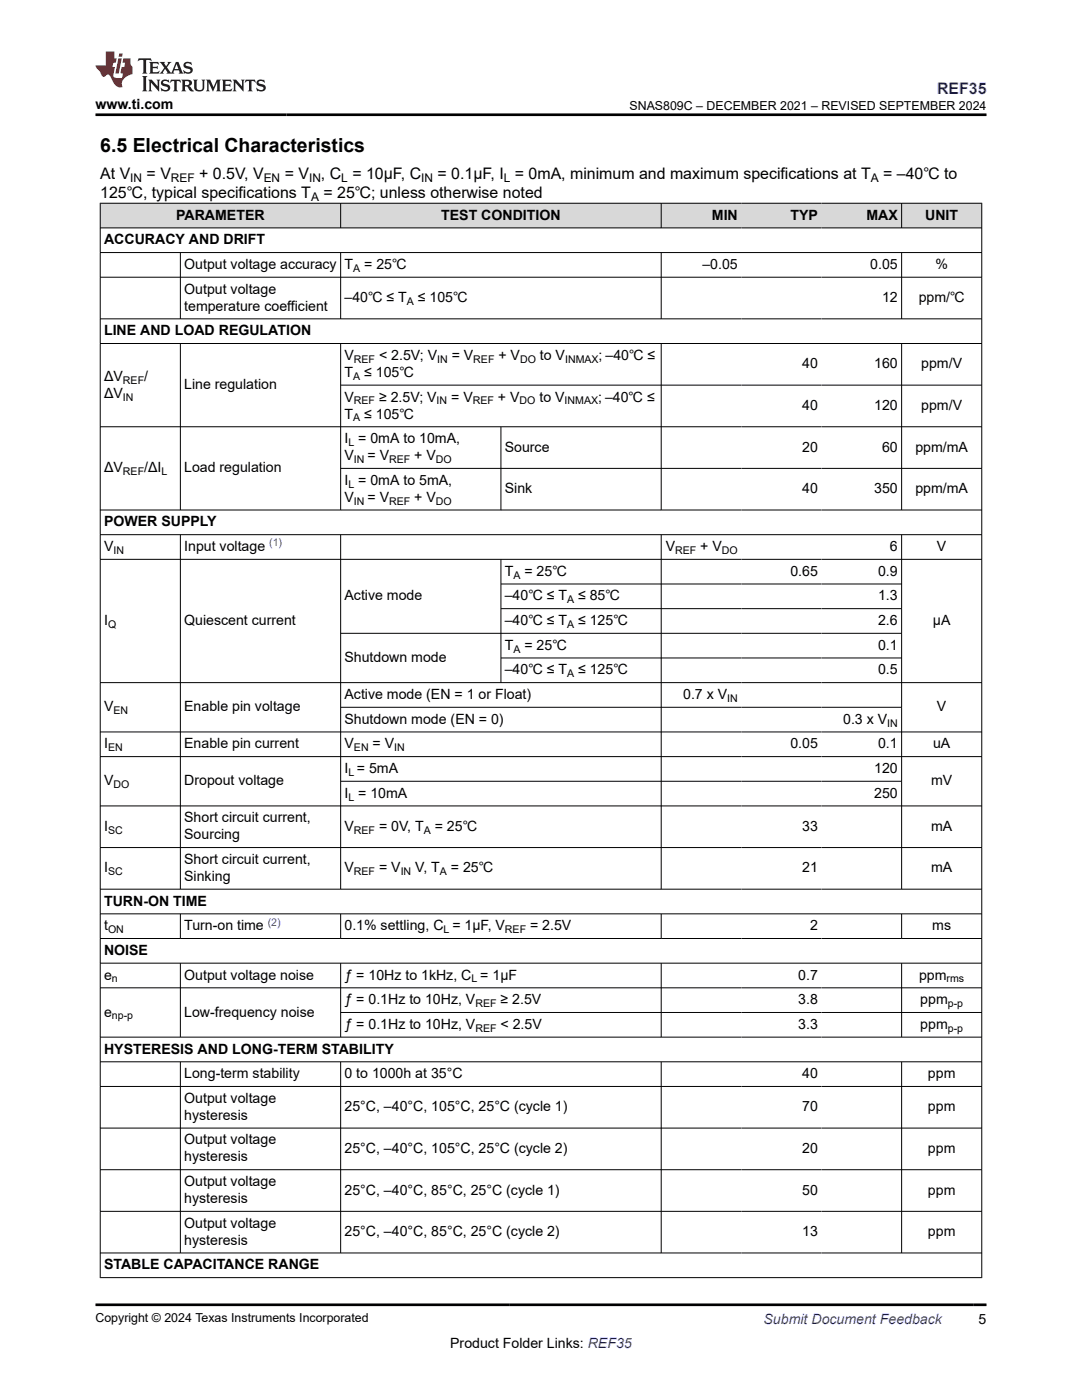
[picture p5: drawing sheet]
<svg xmlns="http://www.w3.org/2000/svg" width="216mm" height="279mm" viewBox="0 0 216 279" stroke-linecap="round" stroke-linejoin="round" font-family="sans-serif">
<defs><g id="words">
<text font-size="3.9" x="20" y="30.3">6.5 Electrical Characteristics</text>
<text font-size="3.2" fill="#00f" x="187" y="18.7">REF35</text>
<g font-size="3.2">
<text x="20" y="35.7">At V</text>
<text x="29.3" y="35.7">= V</text>
<text x="39.8" y="35.7">+ 0.5V, V</text>
<text x="56.8" y="35.7">= V</text>
<text x="64" y="35.7">, C = 10µF, C</text>
<text x="87.3" y="35.7">= 0.1µF, I = 0mA, minimum and maximum specifications at T</text>
<text x="176.2" y="35.7">= –40℃ to</text>
<text x="20" y="39.5">125℃, typical specifications T</text>
<text x="64.5" y="39.5">= 25℃; unless otherwise noted</text>
</g>
<g font-size="2.8">
<text x="19.1" y="21.8">www.ti.com</text>
<text x="35.2" y="43.8">PARAMETER</text>
<text x="88" y="43.8">TEST CONDITION</text>
<text x="142" y="43.8">MIN</text>
<text x="157.7" y="43.8">TYP</text>
<text x="172.9" y="43.8">MAX</text>
<text x="184.6" y="43.8">UNIT</text>
<text x="20.8" y="48.8">ACCURACY AND DRIFT</text>
<text x="36.8" y="53.7">Output voltage accuracy</text>
<text x="68.7" y="53.7">T</text>
<text x="72.7" y="53.7">= 25℃</text>
<text x="140.2" y="53.7">–0.05</text>
<text x="173.6" y="53.7">0.05</text>
<text x="186.7" y="53.7">%</text>
<text x="36.8" y="58.6">Output voltage</text>
<text x="36.8" y="62">temperature coefficient</text>
<text x="68.7" y="60.3">–40℃ ≤ T</text>
<text x="83.4" y="60.3">≤ 105℃</text>
<text x="176" y="60.3">12</text>
<text x="183.3" y="60.3">ppm/℃</text>
<text x="20.8" y="66.9">LINE AND LOAD REGULATION</text>
<text x="68.7" y="71.8">V</text>
<text x="75.6" y="71.8">&lt; 2.5V; V</text>
<text x="90.1" y="71.8">= V</text>
<text x="99.5" y="71.8">+ V</text>
<text x="107.7" y="71.8">to V</text>
<text x="119.5" y="71.8">; –40℃ ≤</text>
<text x="20.8" y="76">ΔV</text>
<text x="28.8" y="76">/</text>
<text x="36.8" y="77.7">Line regulation</text>
<text x="68.7" y="75.2">T</text>
<text x="72.7" y="75.2">≤ 105℃</text>
<text x="160.1" y="73.5">40</text>
<text x="174.4" y="73.5">160</text>
<text x="183.8" y="73.5">ppm/V</text>
<text x="20.8" y="79.4">ΔV</text>
<text x="68.7" y="80.1">V</text>
<text x="68.7" y="83.5">T</text>
<text x="72.7" y="83.5">≤ 105℃</text>
<text x="75.6" y="80.1">≥ 2.5V; V</text>
<text x="90" y="80.1">= V</text>
<text x="99.4" y="80.1">+ V</text>
<text x="107.6" y="80.1">to V</text>
<text x="119.4" y="80.1">; –40℃ ≤</text>
<text x="160.1" y="81.8">40</text>
<text x="174.4" y="81.8">120</text>
<text x="183.8" y="81.8">ppm/V</text>
<text x="68.7" y="88.4">I = 0mA to 10mA,</text>
<text x="20.8" y="94.3">ΔV</text>
<text x="28.8" y="94.3">/ΔI</text>
<text x="36.8" y="94.3">Load regulation</text>
<text x="68.7" y="91.8">V</text>
<text x="73.3" y="91.8">= V</text>
<text x="82.7" y="91.8">+ V</text>
<text x="100.7" y="90.1">Source</text>
<text x="160.1" y="90.1">20</text>
<text x="176" y="90.1">60</text>
<text x="182.7" y="90.1">ppm/mA</text>
<text x="68.7" y="96.8">I = 0mA to 5mA,</text>
<text x="68.7" y="100.1">V</text>
<text x="73.3" y="100.1">= V</text>
<text x="82.7" y="100.1">+ V</text>
<text x="100.7" y="98.4">Sink</text>
<text x="160.1" y="98.4">40</text>
<text x="174.4" y="98.4">350</text>
<text x="182.7" y="98.4">ppm/mA</text>
<text x="20.8" y="105.1">POWER SUPPLY</text>
<text x="20.8" y="110">V</text>
<text x="36.8" y="110">Input voltage</text>
<text x="132.8" y="110">V</text>
<text x="139.7" y="110">+ V</text>
<text x="177.6" y="110">6</text>
<text x="187" y="110">V</text>
<text x="68.7" y="119.8">Active mode</text>
<text x="100.7" y="114.9">T</text>
<text x="100.7" y="119.8">–40℃ ≤ T</text>
<text x="104.6" y="114.9">= 25℃</text>
<text x="115.4" y="119.8">≤ 85℃</text>
<text x="157.7" y="114.9">0.65</text>
<text x="175.2" y="114.9">0.9</text>
<text x="175.2" y="119.8">1.3</text>
<text x="20.8" y="124.7">I</text>
<text x="36.8" y="124.7">Quiescent current</text>
<text x="100.7" y="124.7">–40℃ ≤ T</text>
<text x="115.4" y="124.7">≤ 125℃</text>
<text x="175.2" y="124.7">2.6</text>
<text x="186.2" y="124.7">µA</text>
<text x="100.7" y="129.7">T</text>
<text x="104.6" y="129.7">= 25℃</text>
<text x="175.2" y="129.7">0.1</text>
<text x="68.7" y="132.1">Shutdown mode</text>
<text x="100.7" y="134.6">–40℃ ≤ T</text>
<text x="115.4" y="134.6">≤ 125℃</text>
<text x="175.2" y="134.6">0.5</text>
<text x="20.8" y="142">V</text>
<text x="36.8" y="142">Enable pin voltage</text>
<text x="68.7" y="139.5">Active mode (EN = 1 or Float)</text>
<text x="136.3" y="139.5">0.7 x V</text>
<text x="187" y="142">V</text>
<text x="20.8" y="149.4">I</text>
<text x="36.8" y="149.4">Enable pin current</text>
<text x="68.7" y="144.4">Shutdown mode (EN = 0)</text>
<text x="68.7" y="149.4">V</text>
<text x="74.3" y="149.4">= V</text>
<text x="157.7" y="149.4">0.05</text>
<text x="168.2" y="144.4">0.3 x V</text>
<text x="175.2" y="149.4">0.1</text>
<text x="186.2" y="149.4">uA</text>
<text x="68.7" y="154.3">I = 5mA</text>
<text x="174.4" y="154.3">120</text>
<text x="20.8" y="156.7">V</text>
<text x="36.8" y="156.7">Dropout voltage</text>
<text x="68.7" y="159.2">I = 10mA</text>
<text x="174.4" y="159.2">250</text>
<text x="185.8" y="156.7">mV</text>
<text x="20.8" y="165.8">I</text>
<text x="36.8" y="164.1">Short circuit current,</text>
<text x="36.8" y="167.5">Sourcing</text>
<text x="68.7" y="165.8">V</text>
<text x="75.6" y="165.8">= 0V, T</text>
<text x="86.8" y="165.8">= 25℃</text>
<text x="160.1" y="165.8">33</text>
<text x="185.8" y="165.8">mA</text>
<text x="36.8" y="172.4">Short circuit current,</text>
<text x="20.8" y="174.1">I</text>
<text x="36.8" y="175.8">Sinking</text>
<text x="68.7" y="174.1">V</text>
<text x="75.6" y="174.1">= V</text>
<text x="82.9" y="174.1">V, T</text>
<text x="90" y="174.1">= 25℃</text>
<text x="160.1" y="174.1">21</text>
<text x="185.8" y="174.1">mA</text>
<text x="20.8" y="180.7">TURN-ON TIME</text>
<text x="20.8" y="185.7">t</text>
<text x="36.8" y="185.7">Turn-on time</text>
<text x="68.7" y="185.7">0.1% settling, C = 1µF, V</text>
<text x="105.8" y="185.7">= 2.5V</text>
<text x="161.6" y="185.7">2</text>
<text x="186" y="185.7">ms</text>
<text x="20.8" y="190.6">NOISE</text>
<text x="20.8" y="195.5">e</text>
<text x="36.8" y="195.5">Output voltage noise</text>
<text x="68.7" y="195.5">ƒ = 10Hz to 1kHz, C = 1µF</text>
<text x="159.3" y="195.5">0.7</text>
<text x="183.4" y="195.5">ppm</text>
<text x="20.8" y="202.9">e</text>
<text x="36.8" y="202.9">Low-frequency noise</text>
<text x="68.7" y="200.4">ƒ = 0.1Hz to 10Hz, V</text>
<text x="99.9" y="200.4">≥ 2.5V</text>
<text x="159.3" y="200.4">3.8</text>
<text x="183.6" y="200.4">ppm</text>
<text x="68.7" y="205.3">ƒ = 0.1Hz to 10Hz, V</text>
<text x="99.9" y="205.3">&lt; 2.5V</text>
<text x="159.3" y="205.3">3.3</text>
<text x="183.6" y="205.3">ppm</text>
<text x="20.8" y="210.3">HYSTERESIS AND LONG-TERM STABILITY</text>
<text x="36.8" y="215.2">Long-term stability</text>
<text x="68.7" y="215.2">0 to 1000h at 35°C</text>
<text x="160.1" y="215.2">40</text>
<text x="185.2" y="215.2">ppm</text>
<text x="36.8" y="220.1">Output voltage</text>
<text x="68.7" y="221.8">25°C, –40°C, 105°C, 25°C (cycle 1)</text>
<text x="160.1" y="221.8">70</text>
<text x="185.2" y="221.8">ppm</text>
<text x="36.8" y="223.5">hysteresis</text>
<text x="36.8" y="228.4">Output voltage</text>
<text x="36.8" y="231.8">hysteresis</text>
<text x="68.7" y="230.1">25°C, –40°C, 105°C, 25°C (cycle 2)</text>
<text x="160.1" y="230.1">20</text>
<text x="185.2" y="230.1">ppm</text>
<text x="36.8" y="236.7">Output voltage</text>
<text x="68.7" y="238.4">25°C, –40°C, 85°C, 25°C (cycle 1)</text>
<text x="160.1" y="238.4">50</text>
<text x="185.2" y="238.4">ppm</text>
<text x="36.8" y="240.1">hysteresis</text>
<text x="36.8" y="245">Output voltage</text>
<text x="36.8" y="248.4">hysteresis</text>
<text x="68.7" y="246.7">25°C, –40°C, 85°C, 25°C (cycle 2)</text>
<text x="160.1" y="246.7">13</text>
<text x="185.2" y="246.7">ppm</text>
<text x="20.8" y="253.3">STABLE CAPACITANCE RANGE</text>
<text x="89.8" y="269">Product Folder Links: REF35</text>
<text x="195.3" y="264.2">5</text>
</g>
<text font-size="2.8" fill="#00f" x="152.4" y="264.2">Submit Document Feedback</text>
<g font-size="2.5">
<text x="125.6" y="21.9">SNAS809C – DECEMBER 2021 – REVISED SEPTEMBER 2024</text>
<text x="19.1" y="263.9">Copyright © 2024 Texas Instruments Incorporated</text>
</g>
<g font-size="2.4">
<text x="26" y="36.3">IN</text>
<text x="34.1" y="36.3">REF</text>
<text x="52.6" y="36.3">EN</text>
<text x="61.7" y="36.3">IN</text>
<text x="62.1" y="40.1">A</text>
<text x="68.1" y="36.3">L</text>
<text x="84.1" y="36.3">IN</text>
<text x="100.5" y="36.3">L</text>
<text x="173.8" y="36.3">A</text>
</g>
<g font-size="2.1">
<text x="70.5" y="54.2">A</text>
<text x="81.2" y="60.9">A</text>
<text x="24.5" y="76.5">REF</text>
<text x="70.5" y="75.8">A</text>
<text x="70.6" y="72.4">REF</text>
<text x="87.2" y="72.4">IN</text>
<text x="94.4" y="72.4">REF</text>
<text x="103.8" y="72.4">DO</text>
<text x="112.8" y="72.4">INMAX</text>
<text x="24.5" y="79.9">IN</text>
<text x="70.6" y="80.7">REF</text>
<text x="87.1" y="80.7">IN</text>
<text x="94.3" y="80.7">REF</text>
<text x="103.7" y="80.7">DO</text>
<text x="112.7" y="80.7">INMAX</text>
<text x="69.5" y="89">L</text>
<text x="70.5" y="84.1">A</text>
<text x="24.5" y="94.9">REF</text>
<text x="32.2" y="94.9">L</text>
<text x="70.6" y="92.4">IN</text>
<text x="77.6" y="92.4">REF</text>
<text x="87" y="92.4">DO</text>
<text x="69.5" y="97.3">L</text>
<text x="70.6" y="100.7">IN</text>
<text x="77.6" y="100.7">REF</text>
<text x="87" y="100.7">DO</text>
<text x="22.6" y="110.5">IN</text>
<text x="134.7" y="110.5">REF</text>
<text x="144" y="110.5">DO</text>
<text x="102.4" y="115.5">A</text>
<text x="21.6" y="125.3">Q</text>
<text x="113.2" y="120.4">A</text>
<text x="113.2" y="125.3">A</text>
<text x="102.4" y="130.2">A</text>
<text x="113.2" y="135.2">A</text>
<text x="22.6" y="142.5">EN</text>
<text x="145.1" y="140.1">IN</text>
<text x="21.6" y="149.9">EN</text>
<text x="70.6" y="149.9">EN</text>
<text x="78.7" y="149.9">IN</text>
<text x="177" y="145">IN</text>
<text x="69.5" y="154.8">L</text>
<text x="22.6" y="157.3">DO</text>
<text x="69.5" y="159.8">L</text>
<text x="21.6" y="166.4">SC</text>
<text x="70.6" y="166.4">REF</text>
<text x="84.6" y="166.4">A</text>
<text x="21.6" y="174.7">SC</text>
<text x="70.6" y="174.7">REF</text>
<text x="80" y="174.7">IN</text>
<text x="87.8" y="174.7">A</text>
<text x="21.6" y="186.2">ON</text>
<text x="88.5" y="186.2">L</text>
<text x="100.8" y="186.2">REF</text>
<text x="22.3" y="196.1">n</text>
<text x="94.1" y="196.1">L</text>
<text x="188.9" y="196.1">rms</text>
<text x="22.3" y="203.4">np-p</text>
<text x="94.9" y="201">REF</text>
<text x="189.1" y="201">p-p</text>
<text x="94.9" y="205.9">REF</text>
<text x="189.1" y="205.9">p-p</text>
</g>
<g font-size="2.1" fill="#00f">
<text x="53.7" y="109">(1)</text>
<text x="53.4" y="184.7">(2)</text>
</g>
</g></defs>
<g fill="#d8d8d8">
<path d="M20 40.6h175.9v4.9h-175.9z" fill-rule="evenodd"/>
<path d="M20.1 40.6h47.8v4.8h-47.8z" fill-rule="evenodd"/>
<path d="M68 40.6h63.9v4.8h-63.9z" fill-rule="evenodd"/>
<path d="M132 40.6h15.9v4.8h-15.9z" fill-rule="evenodd"/>
<path d="M147.9 40.6h16v4.8h-16z" fill-rule="evenodd"/>
<path d="M163.9 40.6h15.9v4.8h-15.9z" fill-rule="evenodd"/>
<path d="M180 40.6h15.8v4.8h-15.8z" fill-rule="evenodd"/>
</g>
<g fill="none" stroke="#000" stroke-width=".2">
<path d="M19.9 40.6h176.1M19.9 45.5h176.1M19.9 50.4h176.1M19.9 55.3h176.1M20 40.5v214.5M36 50.4v13.3M68 40.5v5M68 50.4v13.3M131.9 40.5v5M131.9 50.4v13.3M179.9 40.5v5M179.9 50.4v13.3"/>
<path d="M195.9 40.5v214.5M19.9 63.6h176.1M19.9 68.6h176.1M36 68.6v33.2M68 68.6v33.2M68 76.9h128M131.9 68.6v33.2M179.9 68.6v33.2M68 93.5h128M100 85.2v16.6M196 85.2h-176.1M19.9 106.7h176.1"/>
<path d="M19.9 111.6h176.1M36 106.7v70.8M68 106.7v70.8M100 111.6v24.7M100 116.5h80M131.9 106.7v70.8M179.9 106.7v70.8M196 101.8h-176.1M19.9 136.2h176.1M68 126.4h112M100 121.5h80M100 131.3h80"/>
<path d="M19.9 146.1h176.1M19.9 151h176.1M68 141.2h112M68 155.9h112M19.9 160.8h176.1M19.9 169.1h176.1M19.9 177.5h176.1M19.9 182.4h176.1M19.9 187.3h176.1M19.9 192.2h176.1M19.9 197.1h176.1M36 182.4v5"/>
<path d="M36 192.2v14.8M68 182.4v5M68 192.2v14.8M131.9 182.4v5M131.9 192.2v14.8M179.9 182.4v5M179.9 192.2v14.8M19.9 211.9h176.1M19.9 216.8h176.1M36 211.9v38.2M68 211.9v38.2M68 202.1h128"/>
<path d="M131.9 211.9v38.2M179.9 211.9v38.2M196 207h-176.1M19.9 225.1h176.1M19.9 233.4h176.1M19.9 241.7h176.1M19.9 250.1h176.1M19.9 255h176.1"/>
</g>
<path d="M27.7 11.6l-.2 .6 .5-.2h.6v.1v2.2l-.2 .4h1l-.2-.4v-2.2v-.1h.5l.5 .2-.1-.6zM29.8 12.4l.2 .3v1.6l-.2 .4h1.9l.1-.6a1.08 1.08 0 0 1-1.3 .2v-.7h.6l.4 .2v-.7l-.4 .2h-.6v-.5l.2-.2a1 1 0 0 1 1 .3l-.1-.5zM31.8 12.4l1 1.1-1 1.2h.9l-.2-.2 .4-.8 .5 .8-.2 .2h1.6l-.2-.2 .1-.5h1l.1 .5-.1 .2h.9l-.2-.4-.8-1.9h-.5l-1 2.1-.8-1.1 .9-1h-.8l.2 .2-.5 .6-.3-.6 .1-.2zM35.2 12.8l.4 1h-.8zM36.8 12.5a.65 .65 0 0 0-.2 .7 .65 .65 0 0 0 .6 .5l.7 .1 .1 .3a.79 .79 0 0 1-.7 .4 .79 .79 0 0 1-.7-.5l.1 .7 .2-.1a.93 .93 0 0 0 1.1 0 .93 .93 0 0 0 .4-.9 1.46 1.46 0 0 0-1.2-.6l-.1-.3a1.09 1.09 0 0 1 1.2 .2l-.2-.6-.1 .1-.6-.2zM28.4 15.2l.2 .4v2.2l-.2 .4h1l-.2-.4v-2.2l.2-.4zM29.6 15.9l.2 .4v1.5l-.2 .4h.8l-.3-.4v-1.3l1.7 1.8v-2l.2-.4h-.8l.2 .2 .1 1.1-1.2-1.3zM32.3 16a.65 .65 0 0 0-.2 .8 .65 .65 0 0 0 .7 .4l.6 .2 .1 .2a.79 .79 0 0 1-.7 .4 .79 .79 0 0 1-.7-.5l.1 .7 .2-.1a.93 .93 0 0 0 1.1 .1 .93 .93 0 0 0 .4-1 1.46 1.46 0 0 0-1.2-.5l-.1-.4a1.09 1.09 0 0 1 1.2 .2l-.2-.6-.1 .1-.6-.1zM34.1 15.9l-.1 .6a.63 .63 0 0 1 .7-.3l.1 1.6-.3 .4h1l-.2-.4v-1.6a.66 .66 0 0 1 .8 .3l-.1-.6zM36.2 15.9l.2 .4v1.5l-.2 .4h.9l-.2-.2v-.7h.5l.1 .2a.79 .79 0 0 0 1.2 .6l-1-.9a.61 .61 0 0 0 .6-.6 .61 .61 0 0 0-.5-.7zM36.9 16.2h.2a.47 .47 0 0 1 .5 .1 .47 .47 0 0 1 .1 .5l-.2 .1-.6 .1zM38.5 15.9l.2 .2a2.27 2.27 0 0 0 .4 2 1.04 1.04 0 0 0 1.7-.7v-1.3l.2-.2h-.8l.2 .4v1.1a.6 .6 0 0 1-.6 .6 .6 .6 0 0 1-.6-.6v-1.1l.3-.4zM41.1 15.9l.2 .4v1.5l-.2 .4h.7l-.2-.4v-1.4l.9 1.9 .8-1.9v1.4l-.2 .4h1l-.3-.4v-1.5l.3-.4h-.8l-.7 1.5-.7-1.5zM44.3 15.9l.2 .4v1.5l-.2 .4h1.9l.1-.6a1.09 1.09 0 0 1-1.3 .2v-.7h.6l.4 .2v-.6l-.4 .2h-.6v-.6l.2-.1a1.01 1.01 0 0 1 1 .3l-.1-.6zM46.4 15.9l.3 .4v1.5l-.3 .4h.8l-.2-.4v-1.3l1.6 1.8v-2l.2-.4h-.7l.2 .2v1.1l-1.2-1.3zM49 15.9l-.1 .6a.63 .63 0 0 1 .8-.3v1.6l-.3 .4h1l-.2-.4v-1.6a.66 .66 0 0 1 .8 .3l-.1-.6zM51.4 16a.65 .65 0 0 0-.2 .8 .65 .65 0 0 0 .6 .4l.6 .2 .2 .2a.79 .79 0 0 1-.8 .4 .79 .79 0 0 1-.6-.5l.1 .7 .2-.1a.93 .93 0 0 0 1 .1 .93 .93 0 0 0 .5-1 1.46 1.46 0 0 0-1.3-.5l-.1-.4a1.09 1.09 0 0 1 1.3 .2l-.2-.6-.2 .1-.5-.1z" fill="#231f20"/>
<path d="M21.1 10.3v2.7h-2v.4l.9 1a.95 .95 0 0 0 .9 .9 .59 .59 0 0 1 .6-.4 .59 .59 0 0 1 .5 .3l.4 .8a1.59 1.59 0 0 0 2.1 1.4 1.61 1.61 0 0 1 1-2.3l1-.3-.1-1.5a1.59 1.59 0 0 1-.4-1.7h-1.4l-.2 .9h.5l-.1 .9h-.5l-.2 .9v.3l.4 .1-.2 .9h-.6a.73 .73 0 0 1-1.1-.7l.3-1.5h-.5l.2-.9h.5l.2-.9h-.5v-1.3zM23.6 11.6l-.6 3.1h.7l.6-3.1zM23.8 10.7l-.1 .6h.7l.1-.6z" fill="#ed1c24"/>
<path d="M19.1 22.9h177.8M19.1 260.4h177.8" fill="none" stroke="#000" stroke-width=".53"/>
<use href="#words"/>
</svg>
